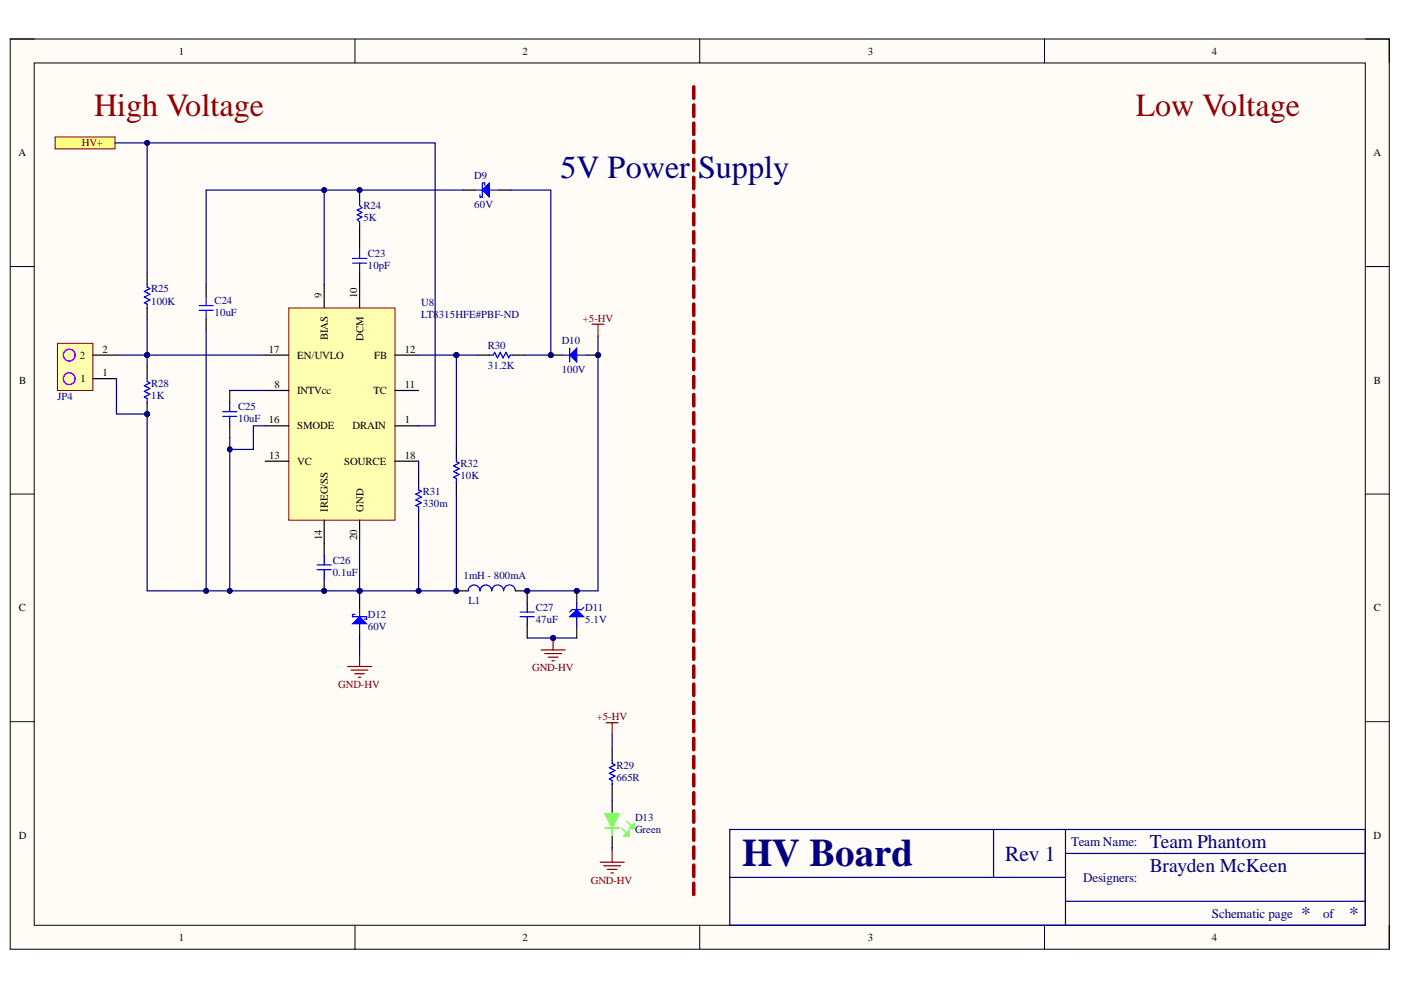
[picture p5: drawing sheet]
<svg xmlns="http://www.w3.org/2000/svg" width="297mm" height="210mm" viewBox="0 0 297 210" stroke-linecap="round" stroke-linejoin="round" font-family="sans-serif">
<defs><g id="words">
<text font-size="8.3" fill="#000080" x="157.3" y="183.7">HV Board</text>
<g font-size="6.8" fill="#980000">
<text x="20" y="24.5">High Voltage</text>
<text x="240.8" y="24.5">Low Voltage</text>
</g>
<text font-size="6.8" fill="#000080" x="118.8" y="37.8">5V Power Supply</text>
<text font-size="4.6" fill="#000080" x="213.1" y="182.5">Rev 1</text>
<g font-size="4.1" fill="#000080">
<text x="243.8" y="179.8">Team Phantom</text>
<text x="243.8" y="184.8">Brayden McKeen</text>
<text x="275.9" y="195">*</text>
<text x="286.1" y="195">*</text>
</g>
<g font-size="2.8" fill="#000080">
<text x="227.1" y="179.3">Team Name:</text>
<text x="229.6" y="187">Designers:</text>
<text x="257" y="194.6">Schematic page</text>
<text x="280.6" y="194.6">of</text>
</g>
<g font-size="2.3">
<text x="37.9" y="11.6">1</text>
<text x="110.8" y="11.6">2</text>
<text x="184" y="11.6">3</text>
<text x="257" y="11.6">4</text>
<text x="3.9" y="33.1">A</text>
<text x="291.2" y="33.1">A</text>
<text x="68.3" y="63.3" transform="rotate(-90 68.3 63.3)">9</text>
<text x="75.7" y="63.3" transform="rotate(-90 75.7 63.3)">10</text>
<text x="16.9" y="76">2</text>
<text x="21.7" y="74.8">2</text>
<text x="57" y="74.8">17</text>
<text x="63" y="76">EN/UVLO</text>
<text x="69.5" y="72.1" transform="rotate(-90 69.5 72.1)">BIAS</text>
<text x="77.1" y="72.2" transform="rotate(-90 77.1 72.2)">DCM</text>
<text x="79.3" y="76">FB</text>
<text x="85.8" y="74.8">12</text>
<text x="4.1" y="81.4">B</text>
<text x="17.1" y="81">1</text>
<text x="21.7" y="79.8">1</text>
<text x="58.2" y="82.3">8</text>
<text x="63" y="83.6">INTVcc</text>
<text x="79.2" y="83.6">TC</text>
<text x="85.8" y="82.3">11</text>
<text x="291.3" y="81.4">B</text>
<text x="57" y="89.7">16</text>
<text x="85.8" y="89.7">1</text>
<text x="63" y="91">SMODE</text>
<text x="74.8" y="91">DRAIN</text>
<text x="57.1" y="97.2">13</text>
<text x="63" y="98.5">VC</text>
<text x="73" y="98.5">SOURCE</text>
<text x="85.8" y="97.2">18</text>
<text x="69.5" y="108.5" transform="rotate(-90 69.5 108.5)">IREG/SS</text>
<text x="77.1" y="108.5" transform="rotate(-90 77.1 108.5)">GND</text>
<text x="68.3" y="114.6" transform="rotate(-90 68.3 114.6)">14</text>
<text x="75.7" y="114.6" transform="rotate(-90 75.7 114.6)">20</text>
<text x="4" y="129.6">C</text>
<text x="291.3" y="129.6">C</text>
<text x="4" y="177.8">D</text>
<text x="291.2" y="177.8">D</text>
<text x="37.9" y="199.5">1</text>
<text x="110.8" y="199.5">2</text>
<text x="184" y="199.5">3</text>
<text x="257" y="199.5">4</text>
</g>
<g font-size="2.3" fill="#800000">
<text x="17.3" y="31">HV+</text>
<text x="123.6" y="68.3">+5-HV</text>
<text x="112.8" y="142.4">GND-HV</text>
<text x="71.7" y="145.9">GND-HV</text>
<text x="126.5" y="152.7">+5-HV</text>
<text x="125.3" y="187.4">GND-HV</text>
</g>
<g font-size="2.3" fill="#000080">
<text x="100.6" y="38">D9</text>
<text x="77.1" y="44.3">R24</text>
<text x="77.1" y="46.8">5K</text>
<text x="100.6" y="44.1">60V</text>
<text x="78" y="54.6">C23</text>
<text x="78" y="57.1">10pF</text>
<text x="32.1" y="62">R25</text>
<text x="32.1" y="64.6">100K</text>
<text x="45.5" y="64.5">C24</text>
<text x="89.3" y="64.8">U8</text>
<text x="45.5" y="67.1">10uF</text>
<text x="89.3" y="67.3">LT8315HFE#PBF-ND</text>
<text x="103.4" y="73.9">R30</text>
<text x="119.1" y="73">D10</text>
<text x="32.1" y="82">R28</text>
<text x="103.4" y="78.1">31.2K</text>
<text x="119.1" y="79.1">100V</text>
<text x="12.2" y="84.8">JP4</text>
<text x="32.1" y="84.6">1K</text>
<text x="50.5" y="87">C25</text>
<text x="50.5" y="89.6">10uF</text>
<text x="97.6" y="99">R32</text>
<text x="97.6" y="101.5">10K</text>
<text x="89.7" y="105">R31</text>
<text x="89.7" y="107.5">330m</text>
<text x="70.5" y="119.5">C26</text>
<text x="70.5" y="122.1">0.1uF</text>
<text x="98.3" y="122.8">1mH - 800mA</text>
<text x="78" y="131">D12</text>
<text x="99.3" y="128.1">L1</text>
<text x="113.6" y="129.5">C27</text>
<text x="124.1" y="129.5">D11</text>
<text x="78" y="133.6">60V</text>
<text x="113.6" y="132">47uF</text>
<text x="124.1" y="132">5.1V</text>
<text x="130.7" y="163.1">R29</text>
<text x="130.7" y="165.6">665R</text>
<text x="134.7" y="174">D13</text>
<text x="134.7" y="176.6">Green</text>
</g>
</g></defs>
<path d="M2.2 8.3h292.4v193h-292.4z" fill-rule="evenodd" fill="#fffcf8"/>
<path d="M2.2 8.3h292.4v193h-292.4z" fill="none" stroke="#000" stroke-width=".21"/>
<path d="M7.3 13.4h282.2v182.8h-282.2z" fill-rule="evenodd" fill="#fffcf8"/>
<g fill="none" stroke="#000" stroke-width=".21">
<path d="M2.2 8.3h5.1M7.3 13.4h282.2v182.8h-282.2zM75.3 8.3v5M148.4 8.3v5M221.5 8.3v5.1M289.5 8.3h5.1v5.1M2.2 56.5h5.1M289.5 56.5h5.1M2.2 104.8h5.1M289.5 104.8h5.1M2.2 153h5.1M289.5 153h5.1"/>
<path d="M75.3 196.2v5.1M148.4 196.2v5.1M221.5 196.2v5.1M294.6 196.2v5.1"/>
</g>
<g fill="none" stroke="#980000" stroke-width=".76">
<path d="M147.1 18.4v2.4M147.1 22.3v2.4M147.1 26.1v2.4M147.1 29.9v2.4M147.1 33.8v2.4M147.1 37.6v2.4M147.1 41.4v2.4M147.1 45.3v2.4M147.1 49.1v2.4M147.1 53v2.4M147.1 56.8v2.4M147.1 60.6v2.4"/>
<path d="M147.1 64.5v2.4M147.1 68.3v2.4M147.1 72.1v2.4M147.1 76v2.4M147.1 79.8v2.4M147.1 83.7v2.4M147.1 87.5v2.4M147.1 91.3v2.4M147.1 95.2v2.4M147.1 99v2.4M147.1 102.8v2.4M147.1 106.7v2.4"/>
<path d="M147.1 110.5v2.4M147.1 114.4v2.4M147.1 118.2v2.4M147.1 122v2.4M147.1 125.9v2.4M147.1 129.7v2.4M147.1 133.5v2.4M147.1 137.4v2.4M147.1 141.2v2.4M147.1 145.1v2.4M147.1 148.9v2.4M147.1 152.7v2.4"/>
<path d="M147.1 156.6v2.4M147.1 160.4v2.4M147.1 164.2v2.4M147.1 168.1v2.4M147.1 171.9v2.4M147.1 175.8v2.4M147.1 179.6v2.4M147.1 183.4v2.4M147.1 187.3v2.4"/>
</g>
<path d="M154.7 175.9h134.8v20.3h-134.8zM210.6 175.9v10.1M225.9 175.9v20.3M154.7 186h71.2M225.9 191.1h63.6M225.9 180.9h63.6" fill="none" stroke="#000080" stroke-width=".25"/>
<path d="M76.2 40.3v2.5M76.2 47.8v2.5M43.7 60.3v2.5M43.7 67.8v2.5M48.7 82.8v2.5M48.7 90.3v2.5M96.8 94.8v2.5M96.8 102.3v2.5" fill="none" stroke="#000" stroke-width=".25"/>
<path d="M76.2 42.5v1l.5 .5-1 .5 1 .5-1 .5 1 .5-1 .5 .5 .5v1M42.2 65.8h3M42.2 64.8h3M43.7 62.8v2M43.7 65.8v2M47.2 88.3h3M47.2 87.3h3M48.7 85.3v2M48.7 88.3v2M96.8 97.3v.6l.6 .3-1.2 .6 1.2 .6-1.2 .6 1.2 .6-1.2 .6 .6 .3v.9" fill="none" stroke="#00f" stroke-width=".25"/>
<path d="M61.2 65.3h22.5v45h-22.5z" fill-rule="evenodd" fill="#ffffb0"/>
<path d="M61.2 65.3h22.5v45h-22.5z" fill="none" stroke="#800000" stroke-width=".21"/>
<path d="M56.2 75.3h5M68.7 60.3v5M76.2 60.3v5M83.7 75.3h5.1M56.2 97.8h5M56.2 90.3h5M56.2 82.8h5M83.7 97.8h5.1M83.7 90.3h5.1M83.7 82.8h5.1M68.7 110.3v5M76.2 110.3v5" fill="none" stroke="#000" stroke-width=".25"/>
<circle cx="31.2" cy="87.8" r=".51" fill="#000080"/>
<circle cx="31.2" cy="87.8" r=".51" fill="none" stroke="#000080" stroke-width=".21"/>
<path d="M31.2 85.3v2.5" fill="none" stroke="#000" stroke-width=".25"/>
<circle cx="31.2" cy="87.8" r=".51" fill="#000080"/>
<circle cx="31.2" cy="87.8" r=".51" fill="none" stroke="#000080" stroke-width=".21"/>
<path d="M31.2 57.8v2.5M31.2 65.3v2.5M31.2 77.8v2.5" fill="none" stroke="#000" stroke-width=".25"/>
<path d="M31.2 60.3v.6l.6 .3-1.2 .6 1.2 .6-1.2 .6 1.2 .6-1.2 .6 .6 .3v.9M31.2 80.3v.6l.6 .3-1.2 .6 1.2 .6-1.2 .6 1.2 .6-1.2 .6 .6 .3v.9" fill="none" stroke="#00f" stroke-width=".25"/>
<path d="M12.2 72.8h7.5v10h-7.5z" fill-rule="evenodd" fill="#ffffb0"/>
<path d="M12.2 72.8h7.5v10h-7.5z" fill="none" stroke="#800000" stroke-width=".21"/>
<path d="M19.7 75.3h5M19.7 80.3h5" fill="none" stroke="#000" stroke-width=".25"/>
<g fill="none" stroke="#90f" stroke-width=".25">
<circle cx="14.7" cy="75.3" r="1.25"/>
<circle cx="14.7" cy="80.3" r="1.25"/>
</g>
<circle cx="126.8" cy="75.3" r=".51" fill="#000080"/>
<circle cx="126.8" cy="75.3" r=".51" fill="none" stroke="#000080" stroke-width=".21"/>
<path d="M120.8 75.3l1.5-1.5v3z" fill="#00f"/>
<path d="M120.8 75.3l1.5-1.5v3z" fill="none" stroke="#00f" stroke-width=".21"/>
<path d="M116.8 75.3h2.5M124.3 75.3h2.5" fill="none" stroke="#000" stroke-width=".25"/>
<circle cx="126.8" cy="75.3" r=".51" fill="#000080"/>
<circle cx="126.8" cy="75.3" r=".51" fill="none" stroke="#000080" stroke-width=".21"/>
<path d="M119.3 75.3h1.5M120.8 73.8v3M122.3 75.3h2" fill="none" stroke="#00f" stroke-width=".25"/>
<path d="M102.3 40.3l1.5-1.5v3z" fill="#00f"/>
<path d="M102.3 40.3l1.5-1.5v3z" fill="none" stroke="#00f" stroke-width=".21"/>
<path d="M98.3 40.3h2.5M105.8 40.3h2.5" fill="none" stroke="#000" stroke-width=".25"/>
<path d="M102.8 39.3v-.5h-.5v3h-.5v-.5M100.8 40.3h1.5M103.8 40.3h2" fill="none" stroke="#00f" stroke-width=".25"/>
<circle cx="122.3" cy="125.3" r=".51" fill="#000080"/>
<circle cx="122.3" cy="125.3" r=".51" fill="none" stroke="#000080" stroke-width=".21"/>
<path d="M120.8 130.8l1.5-1.5 1.5 1.5z" fill="#00f"/>
<path d="M120.8 130.8l1.5-1.5 1.5 1.5z" fill="none" stroke="#00f" stroke-width=".21"/>
<path d="M123.8 128.8l-.5 .5h-2l-.5 .5" fill="none" stroke="#00f" stroke-width=".25"/>
<path d="M122.3 125.3v2.5" fill="none" stroke="#000" stroke-width=".25"/>
<circle cx="122.3" cy="125.3" r=".51" fill="#000080"/>
<circle cx="122.3" cy="125.3" r=".51" fill="none" stroke="#000080" stroke-width=".21"/>
<path d="M122.3 132.8v2.5M129.8 169.8v2.5M129.8 177.3v2.5" fill="none" stroke="#000" stroke-width=".25"/>
<path d="M122.3 127.8v1.5M122.3 130.8v2" fill="none" stroke="#00f" stroke-width=".25"/>
<path d="M127.3 182.8h5M128 183.6h3.6M128.8 184.3h2M129.5 185.1h.5M129.8 180.3v2.5" fill="none" stroke="#800000" stroke-width=".25"/>
<path d="M128.3 172.5h3l-1.5 3z" fill="#0f0"/>
<path d="M128.3 172.5h3l-1.5 3z" fill="none" stroke="#0f0" stroke-width=".21"/>
<path d="M128.3 172.5h3l-1.5 3zM128.3 175.5h3M129.8 172.3v1M129.8 175.5v1.8M131.9 175.7l1 1M133.1 176.4l.3-.2v1h-1z" fill="none" stroke="#0f0" stroke-width=".25"/>
<path d="M133.4 176.2v1h-1z" fill="#0f0"/>
<path d="M133.4 176.2v1h-1z" fill="none" stroke="#0f0" stroke-width=".21"/>
<path d="M132.9 174.1l1 1.1M133.4 175.7l1-1v1z" fill="none" stroke="#0f0" stroke-width=".25"/>
<path d="M133.4 175.7l1-1v1z" fill="#0f0"/>
<path d="M133.4 175.7l1-1v1z" fill="none" stroke="#0f0" stroke-width=".21"/>
<path d="M125.5 68.7h2.6M126.8 68.7v2.6M114.7 137.8h5.1M115.5 138.6h3.6M116.3 139.3h2M117.3 135.3v2.5M117 140.1h.5M128.5 153.2h2.6M129.8 153.2v2.6" fill="none" stroke="#800000" stroke-width=".25"/>
<path d="M129.8 158.8v2.5M129.8 166.3v2.5" fill="none" stroke="#000" stroke-width=".25"/>
<path d="M129.8 161.3v.6l.6 .3-1.2 .6 1.2 .6-1.2 .6 1.2 .6-1.2 .6 .6 .3v.9" fill="none" stroke="#00f" stroke-width=".25"/>
<circle cx="117.3" cy="135.3" r=".51" fill="#000080"/>
<circle cx="117.3" cy="135.3" r=".51" fill="none" stroke="#000080" stroke-width=".21"/>
<path d="M11.7 29h12.7v2.6h-12.7z" fill-rule="evenodd" fill="#ffff80"/>
<path d="M11.7 29h12.7v2.6h-12.7z" fill="none" stroke="#800000" stroke-width=".21"/>
<circle cx="68.7" cy="125.3" r=".51" fill="#000080"/>
<circle cx="68.7" cy="125.3" r=".51" fill="none" stroke="#000080" stroke-width=".21"/>
<path d="M68.7 122.8v2.5" fill="none" stroke="#000" stroke-width=".25"/>
<circle cx="68.7" cy="125.3" r=".51" fill="#000080"/>
<circle cx="68.7" cy="125.3" r=".51" fill="none" stroke="#000080" stroke-width=".21"/>
<path d="M68.7 115.3v2.5" fill="none" stroke="#000" stroke-width=".25"/>
<path d="M67.2 119.8h3M68.7 117.8v2M67.2 120.8h3M68.7 120.8v2" fill="none" stroke="#00f" stroke-width=".25"/>
<circle cx="96.8" cy="125.3" r=".51" fill="#000080"/>
<circle cx="96.8" cy="125.3" r=".51" fill="none" stroke="#000080" stroke-width=".21"/>
<circle cx="111.8" cy="125.3" r=".51" fill="#000080"/>
<circle cx="111.8" cy="125.3" r=".51" fill="none" stroke="#000080" stroke-width=".21"/>
<path d="M96.8 125.3h2.5" fill="none" stroke="#000" stroke-width=".25"/>
<circle cx="96.8" cy="125.3" r=".51" fill="#000080"/>
<circle cx="96.8" cy="125.3" r=".51" fill="none" stroke="#000080" stroke-width=".21"/>
<path d="M109.3 125.3h2.5" fill="none" stroke="#000" stroke-width=".25"/>
<circle cx="111.8" cy="125.3" r=".51" fill="#000080"/>
<circle cx="111.8" cy="125.3" r=".51" fill="none" stroke="#000080" stroke-width=".21"/>
<path d="M99.3 125.3a1.25 1.25 0 0 1 1.2-1.3 1.25 1.25 0 0 1 1.3 1.3 1.25 1.25 0 0 1 1.2-1.3 1.25 1.25 0 0 1 1.3 1.3 1.25 1.25 0 0 1 1.2-1.3 1.25 1.25 0 0 1 1.3 1.3 1.25 1.25 0 0 1 1.2-1.3 1.25 1.25 0 0 1 1.3 1.3" fill="none" stroke="#00f" stroke-width=".25"/>
<path d="M74.7 132.3l1.5-1.5 1.5 1.5z" fill="#00f"/>
<path d="M74.7 132.3l1.5-1.5 1.5 1.5z" fill="none" stroke="#00f" stroke-width=".21"/>
<path d="M76.2 50.3v2.5M76.2 57.8v2.5M101.3 75.3h2.5M108.8 75.3h2.5M88.8 100.8v2.5M88.8 108.3v2.5M76.2 126.8v2.5M76.2 134.3v2.5M111.8 125.3v2.5M111.8 132.8v2.5" fill="none" stroke="#000" stroke-width=".25"/>
<g fill="none" stroke="#00f" stroke-width=".25">
<path d="M74.7 55.8h3M74.7 54.8h3M76.2 52.8v2M76.2 55.8v2M103.7 75.3h.9l.3-.6 .6 1.2 .6-1.2 .6 1.2 .6-1.2 .6 1.2 .3-.6h.6M88.8 103.3v.6l.5 .3-1.2 .6 1.2 .6-1.2 .6 1.2 .6-1.2 .6 .7 .3v.9M75.2 130.3h-.5v.5h3v.5h-.5M76.2 129.3v1.5M76.2 132.3v2M110.3 130.8h3M110.3 129.8h3M111.8 127.8v2"/>
<path d="M111.8 130.8v2"/>
</g>
<path d="M76.2 138.8v2.5M73.7 141.3h5.1M74.5 142.1h3.5M75.2 142.8h2.1M76 143.6h.5" fill="none" stroke="#800000" stroke-width=".25"/>
<path d="M96.8 75.3v19.5" fill="none" stroke="#000080" stroke-width=".25"/>
<circle cx="96.8" cy="75.3" r=".51" fill="#000080"/>
<circle cx="96.8" cy="75.3" r=".51" fill="none" stroke="#000080" stroke-width=".21"/>
<circle cx="96.8" cy="75.3" r=".51" fill="#000080"/>
<circle cx="96.8" cy="75.3" r=".51" fill="none" stroke="#000080" stroke-width=".21"/>
<path d="M24.4 30.3h67.9v60h-3.5" fill="none" stroke="#000080" stroke-width=".25"/>
<circle cx="31.2" cy="30.3" r=".51" fill="#000080"/>
<circle cx="31.2" cy="30.3" r=".51" fill="none" stroke="#000080" stroke-width=".21"/>
<path d="M24.7 80.3v7.5h6.5v37.5h12.5" fill="none" stroke="#000080" stroke-width=".25"/>
<circle cx="31.2" cy="87.8" r=".51" fill="#000080"/>
<circle cx="31.2" cy="87.8" r=".51" fill="none" stroke="#000080" stroke-width=".21"/>
<circle cx="43.7" cy="125.3" r=".51" fill="#000080"/>
<circle cx="43.7" cy="125.3" r=".51" fill="none" stroke="#000080" stroke-width=".21"/>
<path d="M24.7 75.3h6.5" fill="none" stroke="#000080" stroke-width=".25"/>
<circle cx="31.2" cy="75.3" r=".51" fill="#000080"/>
<circle cx="31.2" cy="75.3" r=".51" fill="none" stroke="#000080" stroke-width=".21"/>
<path d="M31.2 75.3h25" fill="none" stroke="#000080" stroke-width=".25"/>
<circle cx="31.2" cy="75.3" r=".51" fill="#000080"/>
<circle cx="31.2" cy="75.3" r=".51" fill="none" stroke="#000080" stroke-width=".21"/>
<path d="M43.7 70.3v55h32.5" fill="none" stroke="#000080" stroke-width=".25"/>
<circle cx="43.7" cy="125.3" r=".51" fill="#000080"/>
<circle cx="43.7" cy="125.3" r=".51" fill="none" stroke="#000080" stroke-width=".21"/>
<circle cx="48.7" cy="125.3" r=".51" fill="#000080"/>
<circle cx="48.7" cy="125.3" r=".51" fill="none" stroke="#000080" stroke-width=".21"/>
<circle cx="68.7" cy="125.3" r=".51" fill="#000080"/>
<circle cx="68.7" cy="125.3" r=".51" fill="none" stroke="#000080" stroke-width=".21"/>
<circle cx="76.2" cy="125.3" r=".51" fill="#000080"/>
<circle cx="76.2" cy="125.3" r=".51" fill="none" stroke="#000080" stroke-width=".21"/>
<path d="M76.2 40.3h-32.5v20" fill="none" stroke="#000080" stroke-width=".25"/>
<circle cx="76.2" cy="40.3" r=".51" fill="#000080"/>
<circle cx="76.2" cy="40.3" r=".51" fill="none" stroke="#000080" stroke-width=".21"/>
<circle cx="68.7" cy="40.3" r=".51" fill="#000080"/>
<circle cx="68.7" cy="40.3" r=".51" fill="none" stroke="#000080" stroke-width=".21"/>
<path d="M56.2 90.3h-2.5v5h-5" fill="none" stroke="#000080" stroke-width=".25"/>
<circle cx="48.7" cy="95.3" r=".51" fill="#000080"/>
<circle cx="48.7" cy="95.3" r=".51" fill="none" stroke="#000080" stroke-width=".21"/>
<path d="M48.7 82.8h7.5M68.7 115.3h.1M76.2 125.3v1.5" fill="none" stroke="#000080" stroke-width=".25"/>
<circle cx="76.2" cy="125.3" r=".51" fill="#000080"/>
<circle cx="76.2" cy="125.3" r=".51" fill="none" stroke="#000080" stroke-width=".21"/>
<circle cx="76.2" cy="125.3" r=".51" fill="#000080"/>
<circle cx="76.2" cy="125.3" r=".51" fill="none" stroke="#000080" stroke-width=".21"/>
<path d="M76.2 50.3h.1M76.2 60.3h.1M96.8 104.8v20.5h-20.6" fill="none" stroke="#000080" stroke-width=".25"/>
<circle cx="76.2" cy="125.3" r=".51" fill="#000080"/>
<circle cx="76.2" cy="125.3" r=".51" fill="none" stroke="#000080" stroke-width=".21"/>
<circle cx="88.8" cy="125.3" r=".51" fill="#000080"/>
<circle cx="88.8" cy="125.3" r=".51" fill="none" stroke="#000080" stroke-width=".21"/>
<circle cx="96.8" cy="125.3" r=".51" fill="#000080"/>
<circle cx="96.8" cy="125.3" r=".51" fill="none" stroke="#000080" stroke-width=".21"/>
<path d="M76.2 40.3h22.1" fill="none" stroke="#000080" stroke-width=".25"/>
<circle cx="76.2" cy="40.3" r=".51" fill="#000080"/>
<circle cx="76.2" cy="40.3" r=".51" fill="none" stroke="#000080" stroke-width=".21"/>
<path d="M88.8 75.3h8M88.8 97.8v3" fill="none" stroke="#000080" stroke-width=".25"/>
<circle cx="96.8" cy="75.3" r=".51" fill="#000080"/>
<circle cx="96.8" cy="75.3" r=".51" fill="none" stroke="#000080" stroke-width=".21"/>
<path d="M96.8 75.3h4.5" fill="none" stroke="#000080" stroke-width=".25"/>
<circle cx="96.8" cy="75.3" r=".51" fill="#000080"/>
<circle cx="96.8" cy="75.3" r=".51" fill="none" stroke="#000080" stroke-width=".21"/>
<path d="M108.3 40.3h8.5v35" fill="none" stroke="#000080" stroke-width=".25"/>
<circle cx="116.8" cy="75.3" r=".51" fill="#000080"/>
<circle cx="116.8" cy="75.3" r=".51" fill="none" stroke="#000080" stroke-width=".21"/>
<path d="M111.3 75.3h5.5" fill="none" stroke="#000080" stroke-width=".25"/>
<circle cx="116.8" cy="75.3" r=".51" fill="#000080"/>
<circle cx="116.8" cy="75.3" r=".51" fill="none" stroke="#000080" stroke-width=".21"/>
<path d="M111.8 135.3h5.5" fill="none" stroke="#000080" stroke-width=".25"/>
<circle cx="117.3" cy="135.3" r=".51" fill="#000080"/>
<circle cx="117.3" cy="135.3" r=".51" fill="none" stroke="#000080" stroke-width=".21"/>
<path d="M126.8 71.3v54h-15" fill="none" stroke="#000080" stroke-width=".25"/>
<circle cx="111.8" cy="125.3" r=".51" fill="#000080"/>
<circle cx="111.8" cy="125.3" r=".51" fill="none" stroke="#000080" stroke-width=".21"/>
<circle cx="122.3" cy="125.3" r=".51" fill="#000080"/>
<circle cx="122.3" cy="125.3" r=".51" fill="none" stroke="#000080" stroke-width=".21"/>
<circle cx="126.8" cy="75.3" r=".51" fill="#000080"/>
<circle cx="126.8" cy="75.3" r=".51" fill="none" stroke="#000080" stroke-width=".21"/>
<path d="M116.8 75.3h.1" fill="none" stroke="#000080" stroke-width=".25"/>
<circle cx="116.8" cy="75.3" r=".51" fill="#000080"/>
<circle cx="116.8" cy="75.3" r=".51" fill="none" stroke="#000080" stroke-width=".21"/>
<path d="M117.3 135.3h5" fill="none" stroke="#000080" stroke-width=".25"/>
<circle cx="117.3" cy="135.3" r=".51" fill="#000080"/>
<circle cx="117.3" cy="135.3" r=".51" fill="none" stroke="#000080" stroke-width=".21"/>
<path d="M31.2 75.3v2.5M129.8 179.8v.5" fill="none" stroke="#000080" stroke-width=".25"/>
<circle cx="31.2" cy="75.3" r=".51" fill="#000080"/>
<circle cx="31.2" cy="75.3" r=".51" fill="none" stroke="#000080" stroke-width=".21"/>
<circle cx="31.2" cy="75.3" r=".51" fill="#000080"/>
<circle cx="31.2" cy="75.3" r=".51" fill="none" stroke="#000080" stroke-width=".21"/>
<path d="M31.2 67.8v7.5" fill="none" stroke="#000080" stroke-width=".25"/>
<circle cx="31.2" cy="75.3" r=".51" fill="#000080"/>
<circle cx="31.2" cy="75.3" r=".51" fill="none" stroke="#000080" stroke-width=".21"/>
<path d="M31.2 30.3v27.5" fill="none" stroke="#000080" stroke-width=".25"/>
<circle cx="31.2" cy="30.3" r=".51" fill="#000080"/>
<circle cx="31.2" cy="30.3" r=".51" fill="none" stroke="#000080" stroke-width=".21"/>
<path d="M48.7 92.8v32.5" fill="none" stroke="#000080" stroke-width=".25"/>
<circle cx="48.7" cy="125.3" r=".51" fill="#000080"/>
<circle cx="48.7" cy="125.3" r=".51" fill="none" stroke="#000080" stroke-width=".21"/>
<circle cx="48.7" cy="95.3" r=".51" fill="#000080"/>
<circle cx="48.7" cy="95.3" r=".51" fill="none" stroke="#000080" stroke-width=".21"/>
<path d="M68.7 40.3v20" fill="none" stroke="#000080" stroke-width=".25"/>
<circle cx="68.7" cy="40.3" r=".51" fill="#000080"/>
<circle cx="68.7" cy="40.3" r=".51" fill="none" stroke="#000080" stroke-width=".21"/>
<path d="M76.2 115.3v10M76.2 136.8v2" fill="none" stroke="#000080" stroke-width=".25"/>
<circle cx="76.2" cy="125.3" r=".51" fill="#000080"/>
<circle cx="76.2" cy="125.3" r=".51" fill="none" stroke="#000080" stroke-width=".21"/>
<path d="M88.8 110.8v14.5" fill="none" stroke="#000080" stroke-width=".25"/>
<circle cx="88.8" cy="125.3" r=".51" fill="#000080"/>
<circle cx="88.8" cy="125.3" r=".51" fill="none" stroke="#000080" stroke-width=".21"/>
<path d="M129.8 155.8v3M129.8 168.8v1" fill="none" stroke="#000080" stroke-width=".25"/>
<use href="#words"/>
</svg>
